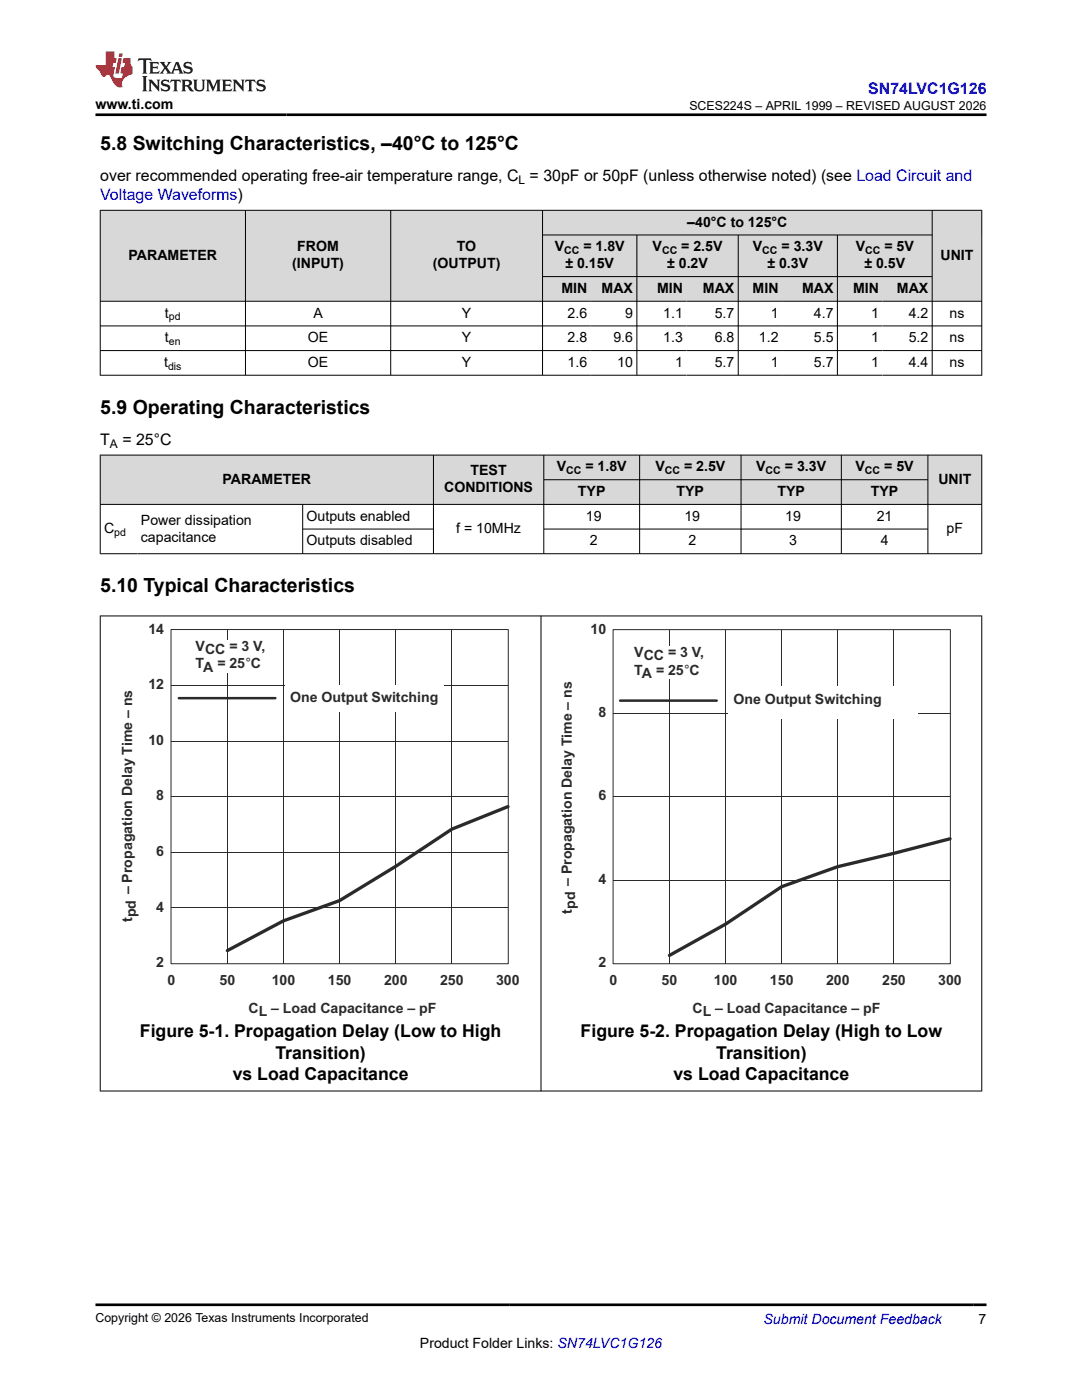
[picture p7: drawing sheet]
<svg xmlns="http://www.w3.org/2000/svg" width="216mm" height="279mm" viewBox="0 0 216 279" stroke-linecap="round" stroke-linejoin="round" font-family="sans-serif">
<defs><g id="words">
<g font-size="3.9">
<text x="20" y="29.9">5.8 Switching Characteristics, –40°C to 125°C</text>
<text x="20" y="82.6">5.9 Operating Characteristics</text>
<text x="20" y="118.2">5.10 Typical Characteristics</text>
</g>
<g font-size="3.5">
<text x="27.9" y="207">Figure 5-1. Propagation Delay (Low to High</text>
<text x="115.9" y="207">Figure 5-2. Propagation Delay (High to Low</text>
<text x="46.4" y="215.5">vs Load Capacitance</text>
<text x="55" y="211.3">Transition)</text>
<text x="134.4" y="215.5">vs Load Capacitance</text>
<text x="142.9" y="211.3">Transition)</text>
</g>
<g font-size="3.2" fill="#00f">
<text x="173.3" y="18.7">SN74LVC1G126</text>
<text x="20" y="39.9">Voltage Waveforms)</text>
</g>
<g font-size="3.2">
<text x="20" y="36.1">over recommended operating free-air temperature range, C = 30pF or 50pF (unless otherwise noted) (see Load Circuit and</text>
<text x="20" y="88.7">T</text>
<text x="24.4" y="88.7">= 25°C</text>
</g>
<g font-size="2.8">
<text x="19.1" y="21.8">www.ti.com</text>
<text x="137.1" y="45.2">–40°C to 125°C</text>
<text x="25.7" y="51.9">PARAMETER</text>
<text x="58.3" y="53.6">(INPUT)</text>
<text x="59.3" y="50.2">FROM</text>
<text x="86.4" y="53.6">(OUTPUT)</text>
<text x="91.2" y="50.2">TO</text>
<text x="110.7" y="50.2">V</text>
<text x="112.8" y="53.6">± 0.15V</text>
<text x="116.4" y="50.2">= 1.8V</text>
<text x="130.2" y="50.2">V</text>
<text x="133.1" y="53.6">± 0.2V</text>
<text x="135.9" y="50.2">= 2.5V</text>
<text x="150.2" y="50.2">V</text>
<text x="153.1" y="53.6">± 0.3V</text>
<text x="155.9" y="50.2">= 3.3V</text>
<text x="170.7" y="50.2">V</text>
<text x="172.5" y="53.6">± 0.5V</text>
<text x="176.5" y="50.2">= 5V</text>
<text x="187.7" y="51.9">UNIT</text>
<text x="112" y="58.5">MIN</text>
<text x="120" y="58.5">MAX</text>
<text x="131.1" y="58.5">MIN</text>
<text x="140.3" y="58.5">MAX</text>
<text x="150.2" y="58.5">MIN</text>
<text x="160.1" y="58.5">MAX</text>
<text x="170.2" y="58.5">MIN</text>
<text x="179" y="58.5">MAX</text>
<text x="32.9" y="63.4">t</text>
<text x="62.5" y="63.4">A</text>
<text x="92.2" y="63.4">Y</text>
<text x="113.3" y="63.4">2.6</text>
<text x="124.7" y="63.4">9</text>
<text x="132.3" y="63.4">1.1</text>
<text x="142.6" y="63.4">5.7</text>
<text x="153.8" y="63.4">1</text>
<text x="162.4" y="63.4">4.7</text>
<text x="173.8" y="63.4">1</text>
<text x="181.3" y="63.4">4.2</text>
<text x="189.5" y="63.4">ns</text>
<text x="32.9" y="68.3">t</text>
<text x="61.4" y="68.3">OE</text>
<text x="92.2" y="68.3">Y</text>
<text x="113.3" y="68.3">2.8</text>
<text x="122.4" y="68.3">9.6</text>
<text x="132.3" y="68.3">1.3</text>
<text x="142.6" y="68.3">6.8</text>
<text x="151.4" y="68.3">1.2</text>
<text x="162.4" y="68.3">5.5</text>
<text x="173.8" y="68.3">1</text>
<text x="181.3" y="68.3">5.2</text>
<text x="189.5" y="68.3">ns</text>
<text x="32.7" y="73.2">t</text>
<text x="61.4" y="73.2">OE</text>
<text x="92.2" y="73.2">Y</text>
<text x="113.3" y="73.2">1.6</text>
<text x="123.2" y="73.2">10</text>
<text x="134.7" y="73.2">1</text>
<text x="142.6" y="73.2">5.7</text>
<text x="153.8" y="73.2">1</text>
<text x="162.4" y="73.2">5.7</text>
<text x="173.8" y="73.2">1</text>
<text x="181.3" y="73.2">4.4</text>
<text x="189.5" y="73.2">ns</text>
<text x="93.9" y="94.9">TEST</text>
<text x="111.1" y="94.1">V</text>
<text x="116.8" y="94.1">= 1.8V</text>
<text x="130.8" y="94.1">V</text>
<text x="136.5" y="94.1">= 2.5V</text>
<text x="150.9" y="94.1">V</text>
<text x="156.6" y="94.1">= 3.3V</text>
<text x="170.7" y="94.1">V</text>
<text x="176.4" y="94.1">= 5V</text>
<text x="44.4" y="96.6">PARAMETER</text>
<text x="88.6" y="98.3">CONDITIONS</text>
<text x="115.3" y="99">TYP</text>
<text x="135" y="99">TYP</text>
<text x="155.1" y="99">TYP</text>
<text x="173.8" y="99">TYP</text>
<text x="187.2" y="96.6">UNIT</text>
<text x="20.8" y="106.4">C</text>
<text x="28.1" y="104.7">Power dissipation</text>
<text x="61.2" y="103.9">Outputs enabled</text>
<text x="91" y="106.4">f = 10MHz</text>
<text x="116.9" y="103.9">19</text>
<text x="136.6" y="103.9">19</text>
<text x="156.7" y="103.9">19</text>
<text x="174.9" y="103.9">21</text>
<text x="188.9" y="106.4">pF</text>
<text x="28.1" y="108.1">capacitance</text>
<text x="61.2" y="108.9">Outputs disabled</text>
<text x="117.7" y="108.9">2</text>
<text x="137.4" y="108.9">2</text>
<text x="157.5" y="108.9">3</text>
<text x="175.7" y="108.9">4</text>
<text x="83.8" y="269">Product Folder Links: SN74LVC1G126</text>
<text x="195.3" y="264.2">7</text>
</g>
<g font-size="2.8" fill="#2b292a">
<text x="29.6" y="126.4">14</text>
<text x="39" y="129.9">VCC</text>
<text x="45.8" y="129.9">= 3 V,</text>
<text x="117.8" y="126.4">10</text>
<text x="126.6" y="131.1">VCC = 3 V,</text>
<text x="29.6" y="137.5">12</text>
<text x="39" y="133.4">TA = 25°C</text>
<text x="126.6" y="134.6">TA = 25°C</text>
<text x="57.9" y="140.1">One Output Switching</text>
<text x="119.4" y="143.1">8</text>
<text x="146.4" y="140.6">One Output Switching</text>
<text x="29.6" y="148.6">10</text>
<text x="31.2" y="159.7">8</text>
<text x="119.4" y="159.7">6</text>
<text x="31.2" y="170.8">6</text>
<text x="119.4" y="176.4">4</text>
<text x="26.4" y="184.1" transform="rotate(-90 26.4 184.1)">tpd – Propagation Delay Time – ns</text>
<text x="31.2" y="181.9">4</text>
<text x="114.1" y="182.4" transform="rotate(-90 114.1 182.4)">tpd – Propagation Delay Time – ns</text>
<text x="31.2" y="193">2</text>
<text x="33.4" y="196.5">0</text>
<text x="43.8" y="196.5">50</text>
<text x="54.2" y="196.5">100</text>
<text x="65.4" y="196.5">150</text>
<text x="76.6" y="196.5">200</text>
<text x="87.8" y="196.5">250</text>
<text x="99" y="196.5">300</text>
<text x="119.4" y="193">2</text>
<text x="121.6" y="196.5">0</text>
<text x="132" y="196.5">50</text>
<text x="142.4" y="196.5">100</text>
<text x="153.6" y="196.5">150</text>
<text x="164.8" y="196.5">200</text>
<text x="176" y="196.5">250</text>
<text x="187.2" y="196.5">300</text>
<text x="49.6" y="202.1">CL – Load Capacitance – pF</text>
<text x="138.2" y="202.1">CL – Load Capacitance – pF</text>
</g>
<text font-size="2.8" fill="#00f" x="152.4" y="264.2">Submit Document Feedback</text>
<g font-size="2.5">
<text x="137.6" y="21.9">SCES224S – APRIL 1999 – REVISED AUGUST 2026</text>
<text x="19.1" y="263.9">Copyright © 2026 Texas Instruments Incorporated</text>
</g>
<g font-size="2.4">
<text x="103.5" y="36.7">L</text>
<text x="21.9" y="89.3">A</text>
</g>
<g font-size="2.1">
<text x="112.6" y="50.7">CC</text>
<text x="132.1" y="50.7">CC</text>
<text x="152.1" y="50.7">CC</text>
<text x="172.6" y="50.7">CC</text>
<text x="33.7" y="64">pd</text>
<text x="33.7" y="68.9">en</text>
<text x="33.5" y="73.8">dis</text>
<text x="113" y="94.7">CC</text>
<text x="132.7" y="94.7">CC</text>
<text x="152.8" y="94.7">CC</text>
<text x="172.6" y="94.7">CC</text>
<text x="22.8" y="107">pd</text>
</g>
</g></defs>
<g fill="#d8d8d8">
<path d="M20 42h175.9v4.9h-175.9z" fill-rule="evenodd"/>
<path d="M20.1 42h28.8v18.1h-28.8z" fill-rule="evenodd"/>
<path d="M49 42h28.9v18.1h-28.9z" fill-rule="evenodd"/>
<path d="M78 42h30.2v18.1h-30.2z" fill-rule="evenodd"/>
<path d="M108.3 42h77.6v4.8h-77.6z" fill-rule="evenodd"/>
<path d="M186.1 42h9.7v18.1h-9.7z" fill-rule="evenodd"/>
<path d="M108.3 47h18.7v8.1h-18.7z" fill-rule="evenodd"/>
<path d="M127.1 47h20.1v8.1h-20.1z" fill-rule="evenodd"/>
<path d="M147.4 47h19.6v8.1h-19.6z" fill-rule="evenodd"/>
<path d="M167.2 47h18.7v8.1h-18.7z" fill-rule="evenodd"/>
<path d="M108.3 55.3h9.6v4.8h-9.6z" fill-rule="evenodd"/>
<path d="M117.9 55.3h9.1v4.8h-9.1z" fill-rule="evenodd"/>
<path d="M127.1 55.3h9.9v4.8h-9.9z" fill-rule="evenodd"/>
<path d="M137 55.3h10.2v4.8h-10.2z" fill-rule="evenodd"/>
<path d="M147.4 55.3h8.7v4.8h-8.7z" fill-rule="evenodd"/>
<path d="M156.1 55.3h10.9v4.8h-10.9z" fill-rule="evenodd"/>
<path d="M167.2 55.3h8.9v4.8h-8.9z" fill-rule="evenodd"/>
<path d="M176.1 55.3h9.8v4.8h-9.8z" fill-rule="evenodd"/>
</g>
<g fill="none" stroke="#000" stroke-width=".2">
<path d="M19.9 42h176.1M20 41.9v33M49 41.9v33M78 41.9v33M108.3 41.9v33M108.3 46.9h77.8M108.3 55.2h77.8M127.1 46.9v28M147.3 46.9v28M167.1 46.9v28M186 41.9v33M195.9 41.9v33"/>
<path d="M19.9 60.1h176.1M19.9 65h176.1M19.9 70h176.1M19.9 74.9h176.1"/>
</g>
<g fill="#d8d8d8">
<path d="M20 90.8h175.9v4.9h-175.9z" fill-rule="evenodd"/>
<path d="M20.1 90.9h66.3v9.7h-66.3z" fill-rule="evenodd"/>
<path d="M86.6 90.9h21.8v9.7h-21.8z" fill-rule="evenodd"/>
<path d="M108.6 90.9h19v4.8h-19z" fill-rule="evenodd"/>
<path d="M127.7 90.9h20.1v4.8h-20.1z" fill-rule="evenodd"/>
<path d="M147.9 90.9h19.9v4.8h-19.9z" fill-rule="evenodd"/>
<path d="M167.9 90.9h17.2v4.8h-17.2z" fill-rule="evenodd"/>
<path d="M185.2 90.9h10.6v9.7h-10.6z" fill-rule="evenodd"/>
<path d="M108.6 95.8h19v4.8h-19z" fill-rule="evenodd"/>
<path d="M127.7 95.8h20.1v4.8h-20.1z" fill-rule="evenodd"/>
<path d="M147.9 95.8h19.9v4.8h-19.9z" fill-rule="evenodd"/>
<path d="M167.9 95.8h17.2v4.8h-17.2z" fill-rule="evenodd"/>
</g>
<g fill="none" stroke="#000" stroke-width=".2">
<path d="M19.9 90.8h176.1M20 90.8v19.8M86.5 90.8v19.8M108.5 90.8v19.8M108.5 95.7h76.7M127.6 90.8v19.8M147.9 90.8v19.8M167.9 90.8v19.8M185.2 90.8v19.8M195.9 90.8v19.8M19.9 100.7h176.1M19.9 110.5h176.1"/>
<path d="M60.4 100.7v9.9M60.4 105.6h26.2M108.5 105.6h76.7"/>
</g>
<path d="M34.1 125.6h67.3v66.7h-67.3zM34.2 136.8h67.2M45.4 125.7v66.6M56.6 125.7v66.6M67.8 125.7v66.6M79 125.7v66.6M90.2 125.7v66.6M34.2 159h67.2M34.2 147.9h67.2M34.2 170.1h67.2M34.2 181.2h67.2" fill="none" stroke="#2b292a" stroke-width=".2"/>
<path d="M101.4 161l-11.2 4.5-11.2 7.4-11.2 6.8-11.2 4.1-11.2 5.9" fill="none" stroke="#2b292a" stroke-width=".66"/>
<path d="M38 127.8h16.8v6.4h-16.8z" fill-rule="evenodd" fill="#fff"/>
<path d="M35.7 139.3h19.2" fill="none" stroke="#2b292a" stroke-width=".5"/>
<path d="M56.9 136.8h31.5v5.3h-31.5z" fill-rule="evenodd" fill="#fff"/>
<path d="M122.3 125.7h67.3v66.6h-67.3zM133.6 125.7v66.6M144.8 125.7v66.6M156 125.7v66.6M167.2 125.7v66.6M178.4 125.7v66.6M122.4 159h67.2M122.4 142.4h67.2M122.4 175.6h67.2" fill="none" stroke="#2b292a" stroke-width=".2"/>
<path d="M189.6 167.4l-11.2 2.9-11.2 2.7-11.2 4-11.2 7.4-11.2 6.3" fill="none" stroke="#2b292a" stroke-width=".66"/>
<g fill="#fff">
<path d="M125.6 129h16.8v6.4h-16.8z" fill-rule="evenodd"/>
<path d="M145.4 137h37.8v6.4h-37.8z" fill-rule="evenodd"/>
</g>
<path d="M123.7 139.8h19.3" fill="none" stroke="#2b292a" stroke-width=".5"/>
<path d="M19.9 122.9h176.1M20 122.9v94.9M108 122.9v94.9M195.9 122.9v94.9M19.9 217.7h176.1" fill="none" stroke="#000" stroke-width=".2"/>
<path d="M27.7 11.6l-.2 .6 .5-.2h.6v.1v2.2l-.2 .4h1l-.2-.4v-2.2v-.1h.5l.5 .2-.1-.6zM29.8 12.4l.2 .3v1.6l-.2 .4h1.9l.1-.6a1.08 1.08 0 0 1-1.3 .2v-.7h.6l.4 .2v-.7l-.4 .2h-.6v-.5l.2-.2a1 1 0 0 1 1 .3l-.1-.5zM31.8 12.4l1 1.1-1 1.2h.9l-.2-.2 .4-.8 .5 .8-.2 .2h1.6l-.2-.2 .1-.5h1l.1 .5-.1 .2h.9l-.2-.4-.8-1.9h-.5l-1 2.1-.8-1.1 .9-1h-.8l.2 .2-.5 .6-.3-.6 .1-.2zM35.2 12.8l.4 1h-.8zM36.8 12.5a.65 .65 0 0 0-.2 .7 .65 .65 0 0 0 .6 .5l.7 .1 .1 .3a.79 .79 0 0 1-.7 .4 .79 .79 0 0 1-.7-.5l.1 .7 .2-.1a.93 .93 0 0 0 1.1 0 .93 .93 0 0 0 .4-.9 1.46 1.46 0 0 0-1.2-.6l-.1-.3a1.09 1.09 0 0 1 1.2 .2l-.2-.6-.1 .1-.6-.2zM28.4 15.2l.2 .4v2.2l-.2 .4h1l-.2-.4v-2.2l.2-.4zM29.6 15.9l.2 .4v1.5l-.2 .4h.8l-.3-.4v-1.3l1.7 1.8v-2l.2-.4h-.8l.2 .2 .1 1.1-1.2-1.3zM32.3 16a.65 .65 0 0 0-.2 .8 .65 .65 0 0 0 .7 .4l.6 .2 .1 .2a.79 .79 0 0 1-.7 .4 .79 .79 0 0 1-.7-.5l.1 .7 .2-.1a.93 .93 0 0 0 1.1 .1 .93 .93 0 0 0 .4-1 1.46 1.46 0 0 0-1.2-.5l-.1-.4a1.09 1.09 0 0 1 1.2 .2l-.2-.6-.1 .1-.6-.1zM34.1 15.9l-.1 .6a.63 .63 0 0 1 .7-.3l.1 1.6-.3 .4h1l-.2-.4v-1.6a.66 .66 0 0 1 .8 .3l-.1-.6zM36.2 15.9l.2 .4v1.5l-.2 .4h.9l-.2-.2v-.7h.5l.1 .2a.79 .79 0 0 0 1.2 .6l-1-.9a.61 .61 0 0 0 .6-.6 .61 .61 0 0 0-.5-.7zM36.9 16.2h.2a.47 .47 0 0 1 .5 .1 .47 .47 0 0 1 .1 .5l-.2 .1-.6 .1zM38.5 15.9l.2 .2a2.27 2.27 0 0 0 .4 2 1.04 1.04 0 0 0 1.7-.7v-1.3l.2-.2h-.8l.2 .4v1.1a.6 .6 0 0 1-.6 .6 .6 .6 0 0 1-.6-.6v-1.1l.3-.4zM41.1 15.9l.2 .4v1.5l-.2 .4h.7l-.2-.4v-1.4l.9 1.9 .8-1.9v1.4l-.2 .4h1l-.3-.4v-1.5l.3-.4h-.8l-.7 1.5-.7-1.5zM44.3 15.9l.2 .4v1.5l-.2 .4h1.9l.1-.6a1.09 1.09 0 0 1-1.3 .2v-.7h.6l.4 .2v-.6l-.4 .2h-.6v-.6l.2-.1a1.01 1.01 0 0 1 1 .3l-.1-.6zM46.4 15.9l.3 .4v1.5l-.3 .4h.8l-.2-.4v-1.3l1.6 1.8v-2l.2-.4h-.7l.2 .2v1.1l-1.2-1.3zM49 15.9l-.1 .6a.63 .63 0 0 1 .8-.3v1.6l-.3 .4h1l-.2-.4v-1.6a.66 .66 0 0 1 .8 .3l-.1-.6zM51.4 16a.65 .65 0 0 0-.2 .8 .65 .65 0 0 0 .6 .4l.6 .2 .2 .2a.79 .79 0 0 1-.8 .4 .79 .79 0 0 1-.6-.5l.1 .7 .2-.1a.93 .93 0 0 0 1 .1 .93 .93 0 0 0 .5-1 1.46 1.46 0 0 0-1.3-.5l-.1-.4a1.09 1.09 0 0 1 1.3 .2l-.2-.6-.2 .1-.5-.1z" fill="#231f20"/>
<path d="M21.1 10.3v2.7h-2v.4l.9 1a.95 .95 0 0 0 .9 .9 .59 .59 0 0 1 .6-.4 .59 .59 0 0 1 .5 .3l.4 .8a1.59 1.59 0 0 0 2.1 1.4 1.61 1.61 0 0 1 1-2.3l1-.3-.1-1.5a1.59 1.59 0 0 1-.4-1.7h-1.4l-.2 .9h.5l-.1 .9h-.5l-.2 .9v.3l.4 .1-.2 .9h-.6a.73 .73 0 0 1-1.1-.7l.3-1.5h-.5l.2-.9h.5l.2-.9h-.5v-1.3zM23.6 11.6l-.6 3.1h.7l.6-3.1zM23.8 10.7l-.1 .6h.7l.1-.6z" fill="#ed1c24"/>
<path d="M19.1 22.9h177.8M19.1 260.4h177.8" fill="none" stroke="#000" stroke-width=".53"/>
<use href="#words"/>
</svg>
